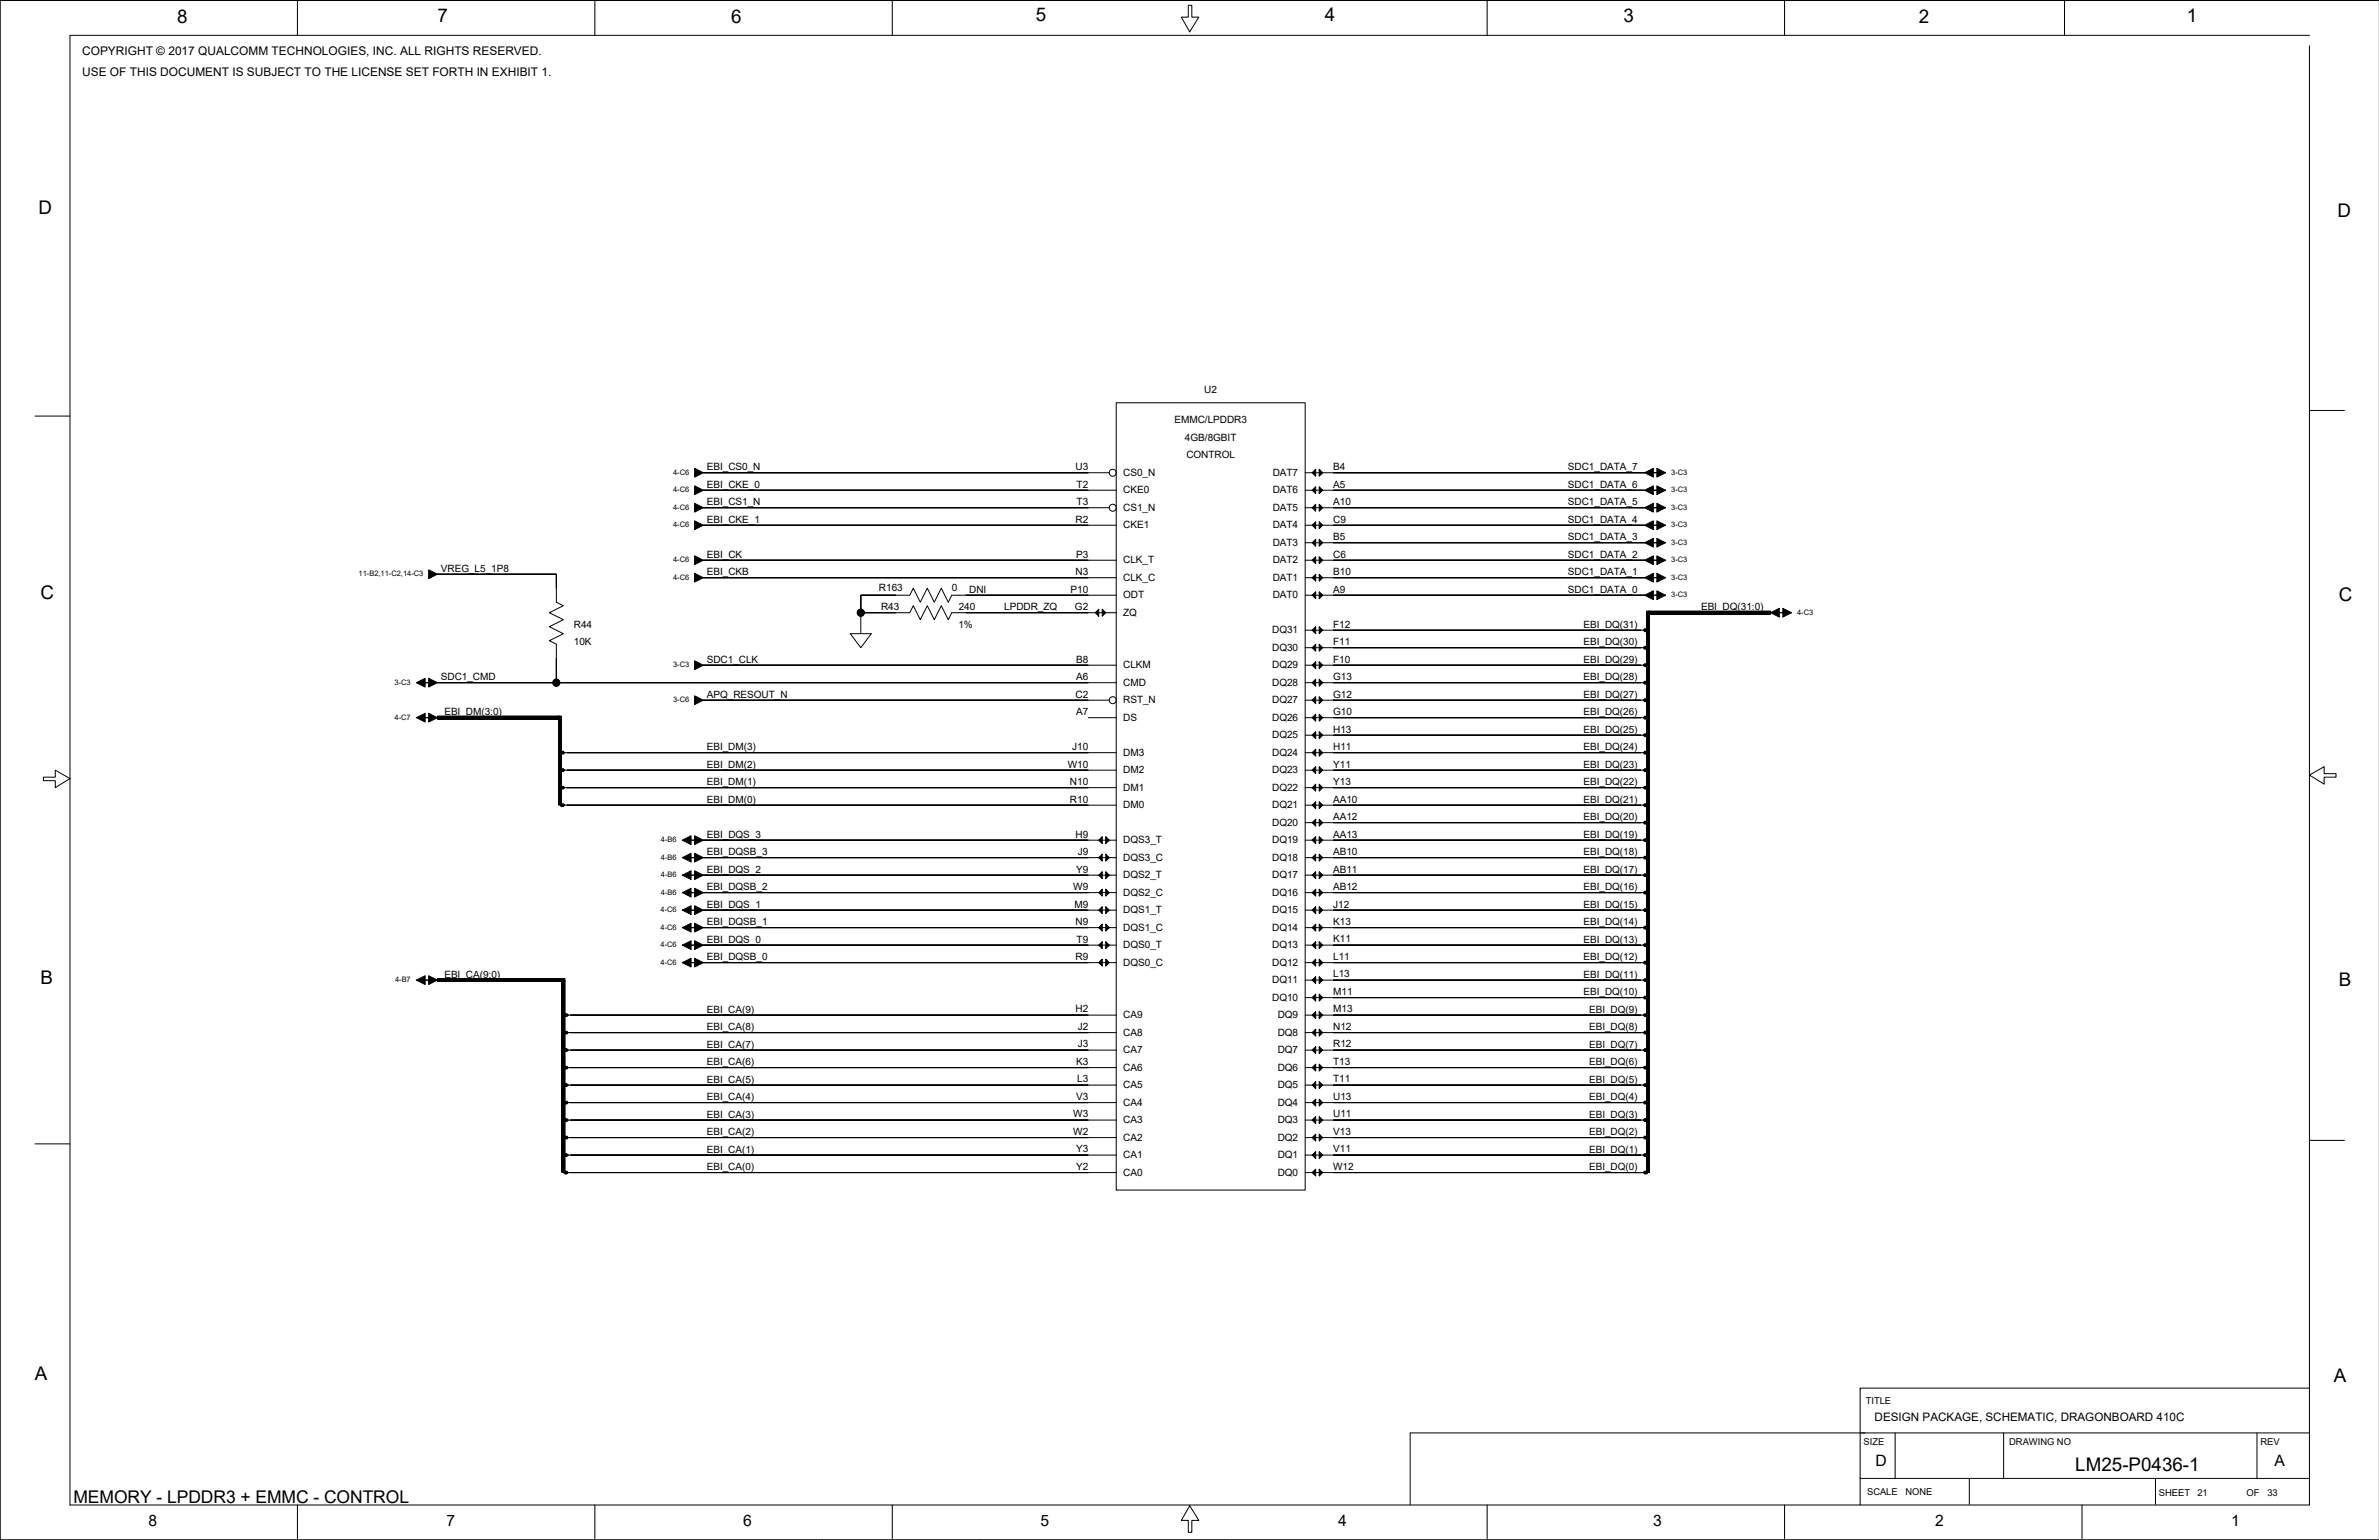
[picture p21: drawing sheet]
<svg xmlns="http://www.w3.org/2000/svg" width="863mm" height="559mm" viewBox="0 0 863 559" stroke-linecap="round" stroke-linejoin="round" font-family="sans-serif">
<defs><g id="words">
<g font-size="6.8">
<text x="64.2" y="8.2">8</text>
<text x="158.7" y="8">7</text>
<text x="265.4" y="8.2">6</text>
<text x="375.8" y="7.5">5</text>
<text x="480.7" y="7.5">4</text>
<text x="589.1" y="8">3</text>
<text x="696.3" y="8.2">2</text>
<text x="793.6" y="8">1</text>
<text x="14" y="77.8">D</text>
<text x="848.2" y="78.6">D</text>
<text x="14.7" y="217.5">C</text>
<text x="848.7" y="218.2">C</text>
<text x="14.7" y="357.1">B</text>
<text x="848.7" y="357.9">B</text>
<text x="12.7" y="500.6">A</text>
<text x="846.9" y="501.4">A</text>
<text x="753" y="533.8">LM25-P0436-1</text>
</g>
<text font-size="6.3" x="26.7" y="545.2">MEMORY - LPDDR3 + EMMC - CONTROL</text>
<g font-size="5.7">
<text x="680.6" y="532.1">D</text>
<text x="825.3" y="532.1">A</text>
<text x="53.8" y="553.7">8</text>
<text x="162" y="553.7">7</text>
<text x="269.7" y="553.7">6</text>
<text x="377.6" y="553.7">5</text>
<text x="485.5" y="553.7">4</text>
<text x="599.8" y="553.7">3</text>
<text x="702.1" y="553.7">2</text>
<text x="809.6" y="553.7">1</text>
</g>
<g font-size="4.3">
<text x="29.8" y="20">COPYRIGHT © 2017 QUALCOMM TECHNOLOGIES, INC. ALL RIGHTS RESERVED.</text>
<text x="29.8" y="27.7">USE OF THIS DOCUMENT IS SUBJECT TO THE LICENSE SET FORTH IN EXHIBIT 1.</text>
</g>
<text font-size="4.2" x="680.2" y="515.5">DESIGN PACKAGE, SCHEMATIC, DRAGONBOARD 410C</text>
<g font-size="3.6">
<text x="437" y="142.5">U2</text>
<text x="426.2" y="153.6">EMMC/LPDDR3</text>
<text x="430" y="159.9">4GB/8GBIT</text>
<text x="430.5" y="166.3">CONTROL</text>
<text x="256.5" y="170.7">EBI_CS0_N</text>
<text x="390.3" y="170.6">U3</text>
<text x="407.6" y="172.6">CS0_N</text>
<text x="461.8" y="172.6">DAT7</text>
<text x="483.8" y="170.6">B4</text>
<text x="569" y="170.7">SDC1_DATA_7</text>
<text x="256.5" y="177.1">EBI_CKE_0</text>
<text x="390.7" y="176.9">T2</text>
<text x="407.6" y="179">CKE0</text>
<text x="461.8" y="179">DAT6</text>
<text x="483.8" y="176.9">A5</text>
<text x="569" y="177.1">SDC1_DATA_6</text>
<text x="256.5" y="183.4">EBI_CS1_N</text>
<text x="390.7" y="183.3">T3</text>
<text x="407.6" y="185.3">CS1_N</text>
<text x="461.8" y="185.3">DAT5</text>
<text x="483.8" y="183.3">A10</text>
<text x="569" y="183.4">SDC1_DATA_5</text>
<text x="256.5" y="189.8">EBI_CKE_1</text>
<text x="390.3" y="189.6">R2</text>
<text x="407.6" y="191.7">CKE1</text>
<text x="461.8" y="191.7">DAT4</text>
<text x="483.8" y="189.6">C9</text>
<text x="569" y="189.8">SDC1_DATA_4</text>
<text x="483.8" y="196">B5</text>
<text x="569" y="196.1">SDC1_DATA_3</text>
<text x="256.5" y="202.5">EBI_CK</text>
<text x="390.5" y="202.3">P3</text>
<text x="461.8" y="198">DAT3</text>
<text x="483.8" y="202.3">C6</text>
<text x="569" y="202.5">SDC1_DATA_2</text>
<text x="160" y="207.5">VREG_L5_1P8</text>
<text x="256.5" y="208.8">EBI_CKB</text>
<text x="390.3" y="208.7">N3</text>
<text x="407.6" y="204.4">CLK_T</text>
<text x="461.8" y="204.4">DAT2</text>
<text x="483.8" y="208.7">B10</text>
<text x="569" y="208.8">SDC1_DATA_1</text>
<text x="318.9" y="214.5">R163</text>
<text x="345.4" y="214.5">0</text>
<text x="351.7" y="215.2">DNI</text>
<text x="388.5" y="215">P10</text>
<text x="407.6" y="210.7">CLK_C</text>
<text x="461.8" y="210.7">DAT1</text>
<text x="483.8" y="215">A9</text>
<text x="569" y="215.2">SDC1_DATA_0</text>
<text x="319.7" y="221.4">R43</text>
<text x="347.9" y="221.4">240</text>
<text x="364.4" y="221.4">LPDDR_ZQ</text>
<text x="390.1" y="221.4">G2</text>
<text x="407.6" y="217.1">ODT</text>
<text x="461.8" y="217.1">DAT0</text>
<text x="617.2" y="221.4">EBI_DQ(31:0)</text>
<text x="208.2" y="227.8">R44</text>
<text x="347.8" y="227.8">1%</text>
<text x="407.6" y="223.4">ZQ</text>
<text x="483.8" y="227.7">F12</text>
<text x="574.6" y="227.9">EBI_DQ(31)</text>
<text x="461.6" y="229.8">DQ31</text>
<text x="208.2" y="234.1">10K</text>
<text x="461.6" y="236.1">DQ30</text>
<text x="483.8" y="234.1">F11</text>
<text x="574.6" y="234.2">EBI_DQ(30)</text>
<text x="256.5" y="240.5">SDC1_CLK</text>
<text x="390.5" y="240.4">B8</text>
<text x="407.6" y="242.5">CLKM</text>
<text x="461.6" y="242.5">DQ29</text>
<text x="483.8" y="240.4">F10</text>
<text x="574.6" y="240.5">EBI_DQ(29)</text>
<text x="160" y="246.9">SDC1_CMD</text>
<text x="390.5" y="246.8">A6</text>
<text x="407.6" y="248.8">CMD</text>
<text x="461.6" y="248.8">DQ28</text>
<text x="483.8" y="246.8">G13</text>
<text x="574.6" y="246.9">EBI_DQ(28)</text>
<text x="256.5" y="253.2">APQ_RESOUT_N</text>
<text x="390.3" y="253.1">C2</text>
<text x="407.6" y="255.2">RST_N</text>
<text x="461.6" y="255.2">DQ27</text>
<text x="483.8" y="253.1">G12</text>
<text x="574.6" y="253.2">EBI_DQ(27)</text>
<text x="161.3" y="259.6">EBI_DM(3:0)</text>
<text x="390.5" y="259.5">A7</text>
<text x="407.6" y="261.5">DS</text>
<text x="461.6" y="261.5">DQ26</text>
<text x="483.8" y="259.5">G10</text>
<text x="574.6" y="259.6">EBI_DQ(26)</text>
<text x="461.6" y="267.9">DQ25</text>
<text x="483.8" y="265.8">H13</text>
<text x="574.6" y="265.9">EBI_DQ(25)</text>
<text x="256.5" y="272.3">EBI_DM(3)</text>
<text x="389.1" y="272.2">J10</text>
<text x="407.6" y="274.2">DM3</text>
<text x="461.6" y="274.2">DQ24</text>
<text x="483.8" y="272.2">H11</text>
<text x="574.6" y="272.3">EBI_DQ(24)</text>
<text x="256.5" y="278.6">EBI_DM(2)</text>
<text x="387.5" y="278.5">W10</text>
<text x="407.6" y="280.5">DM2</text>
<text x="461.6" y="280.5">DQ23</text>
<text x="483.8" y="278.5">Y11</text>
<text x="574.6" y="278.6">EBI_DQ(23)</text>
<text x="256.5" y="285">EBI_DM(1)</text>
<text x="388.3" y="284.9">N10</text>
<text x="407.6" y="286.9">DM1</text>
<text x="461.6" y="286.9">DQ22</text>
<text x="483.8" y="284.9">Y13</text>
<text x="574.6" y="285">EBI_DQ(22)</text>
<text x="256.5" y="291.3">EBI_DM(0)</text>
<text x="388.3" y="291.2">R10</text>
<text x="407.6" y="293.2">DM0</text>
<text x="461.6" y="293.2">DQ21</text>
<text x="483.8" y="291.2">AA10</text>
<text x="574.6" y="291.3">EBI_DQ(21)</text>
<text x="461.6" y="299.6">DQ20</text>
<text x="483.8" y="297.6">AA12</text>
<text x="574.6" y="297.7">EBI_DQ(20)</text>
<text x="256.5" y="304">EBI_DQS_3</text>
<text x="390.3" y="303.9">H9</text>
<text x="407.6" y="305.9">DQS3_T</text>
<text x="461.6" y="305.9">DQ19</text>
<text x="483.8" y="303.9">AA13</text>
<text x="574.6" y="304">EBI_DQ(19)</text>
<text x="256.5" y="310.4">EBI_DQSB_3</text>
<text x="391.1" y="310.3">J9</text>
<text x="483.8" y="310.2">AB10</text>
<text x="574.6" y="310.4">EBI_DQ(18)</text>
<text x="256.5" y="316.7">EBI_DQS_2</text>
<text x="390.5" y="316.6">Y9</text>
<text x="407.6" y="312.3">DQS3_C</text>
<text x="461.6" y="312.3">DQ18</text>
<text x="483.8" y="316.6">AB11</text>
<text x="574.6" y="316.7">EBI_DQ(17)</text>
<text x="256.5" y="323.1">EBI_DQSB_2</text>
<text x="389.5" y="322.9">W9</text>
<text x="407.6" y="318.6">DQS2_T</text>
<text x="461.6" y="318.6">DQ17</text>
<text x="483.8" y="322.9">AB12</text>
<text x="574.6" y="323.1">EBI_DQ(16)</text>
<text x="256.5" y="329.4">EBI_DQS_1</text>
<text x="389.9" y="329.3">M9</text>
<text x="407.6" y="325">DQS2_C</text>
<text x="461.6" y="325">DQ16</text>
<text x="483.8" y="329.3">J12</text>
<text x="574.6" y="329.4">EBI_DQ(15)</text>
<text x="256.5" y="335.8">EBI_DQSB_1</text>
<text x="390.3" y="335.6">N9</text>
<text x="407.6" y="331.3">DQS1_T</text>
<text x="461.6" y="331.3">DQ15</text>
<text x="483.8" y="335.6">K13</text>
<text x="574.6" y="335.8">EBI_DQ(14)</text>
<text x="390.7" y="342">T9</text>
<text x="407.6" y="337.7">DQS1_C</text>
<text x="461.6" y="337.7">DQ14</text>
<text x="483.8" y="342">K11</text>
<text x="256.5" y="342.1">EBI_DQS_0</text>
<text x="407.6" y="344">DQS0_T</text>
<text x="461.6" y="344">DQ13</text>
<text x="574.6" y="342.1">EBI_DQ(13)</text>
<text x="256.5" y="348.5">EBI_DQSB_0</text>
<text x="390.3" y="348.3">R9</text>
<text x="407.6" y="350.4">DQS0_C</text>
<text x="461.6" y="350.4">DQ12</text>
<text x="483.8" y="348.3">L11</text>
<text x="574.6" y="348.5">EBI_DQ(12)</text>
<text x="161.3" y="354.8">EBI_CA(9:0)</text>
<text x="461.6" y="356.7">DQ11</text>
<text x="483.8" y="354.7">L13</text>
<text x="574.6" y="354.8">EBI_DQ(11)</text>
<text x="461.6" y="363.1">DQ10</text>
<text x="483.8" y="361">M11</text>
<text x="574.6" y="361.2">EBI_DQ(10)</text>
<text x="256.5" y="367.5">EBI_CA(9)</text>
<text x="390.3" y="367.4">H2</text>
<text x="407.6" y="369.4">CA9</text>
<text x="463.6" y="369.4">DQ9</text>
<text x="483.8" y="367.4">M13</text>
<text x="576.6" y="367.5">EBI_DQ(9)</text>
<text x="256.5" y="373.9">EBI_CA(8)</text>
<text x="391.1" y="373.7">J2</text>
<text x="407.6" y="375.8">CA8</text>
<text x="463.6" y="375.8">DQ8</text>
<text x="483.8" y="373.7">N12</text>
<text x="576.6" y="373.9">EBI_DQ(8)</text>
<text x="256.5" y="380.2">EBI_CA(7)</text>
<text x="391.1" y="380.1">J3</text>
<text x="407.6" y="382.1">CA7</text>
<text x="463.6" y="382.1">DQ7</text>
<text x="483.8" y="380.1">R12</text>
<text x="576.6" y="380.2">EBI_DQ(7)</text>
<text x="256.5" y="386.6">EBI_CA(6)</text>
<text x="390.5" y="386.4">K3</text>
<text x="407.6" y="388.5">CA6</text>
<text x="463.6" y="388.5">DQ6</text>
<text x="483.8" y="386.4">T13</text>
<text x="576.6" y="386.6">EBI_DQ(6)</text>
<text x="256.5" y="392.9">EBI_CA(5)</text>
<text x="390.9" y="392.8">L3</text>
<text x="407.6" y="394.8">CA5</text>
<text x="463.6" y="394.8">DQ5</text>
<text x="483.8" y="392.8">T11</text>
<text x="576.6" y="392.9">EBI_DQ(5)</text>
<text x="256.5" y="399.3">EBI_CA(4)</text>
<text x="390.5" y="399.1">V3</text>
<text x="407.6" y="401.2">CA4</text>
<text x="463.6" y="401.2">DQ4</text>
<text x="483.8" y="399.1">U13</text>
<text x="576.6" y="399.3">EBI_DQ(4)</text>
<text x="256.5" y="405.6">EBI_CA(3)</text>
<text x="389.5" y="405.5">W3</text>
<text x="407.6" y="407.5">CA3</text>
<text x="463.6" y="407.5">DQ3</text>
<text x="483.8" y="405.5">U11</text>
<text x="576.6" y="405.6">EBI_DQ(3)</text>
<text x="256.5" y="412">EBI_CA(2)</text>
<text x="389.5" y="411.8">W2</text>
<text x="407.6" y="413.9">CA2</text>
<text x="463.6" y="413.9">DQ2</text>
<text x="483.8" y="411.8">V13</text>
<text x="576.6" y="412">EBI_DQ(2)</text>
<text x="256.5" y="418.3">EBI_CA(1)</text>
<text x="390.5" y="418.2">Y3</text>
<text x="483.8" y="418.2">V11</text>
<text x="576.6" y="418.3">EBI_DQ(1)</text>
<text x="256.5" y="424.7">EBI_CA(0)</text>
<text x="390.5" y="424.5">Y2</text>
<text x="407.6" y="420.2">CA1</text>
<text x="463.6" y="420.2">DQ1</text>
<text x="483.8" y="424.5">W12</text>
<text x="576.6" y="424.7">EBI_DQ(0)</text>
<text x="407.6" y="426.6">CA0</text>
<text x="463.6" y="426.6">DQ0</text>
</g>
<g font-size="3.4">
<text x="677" y="509.3">TITLE</text>
<text x="676.2" y="524.3">SIZE</text>
<text x="729.1" y="524.3">DRAWING NO</text>
<text x="820.2" y="524.3">REV</text>
<text x="677.5" y="542.6">SCALE</text>
<text x="691.4" y="542.6">NONE</text>
<text x="783.4" y="542.8">SHEET</text>
<text x="797.4" y="542.8">21</text>
<text x="815.2" y="542.8">OF</text>
<text x="822.8" y="542.8">33</text>
</g>
<g font-size="2.7">
<text x="244.3" y="172.4">4-C6</text>
<text x="606.4" y="172.4">3-C3</text>
<text x="244.3" y="178.7">4-C6</text>
<text x="606.4" y="178.7">3-C3</text>
<text x="244.3" y="185">4-C6</text>
<text x="606.4" y="185">3-C3</text>
<text x="244.3" y="191.4">4-C6</text>
<text x="606.4" y="191.4">3-C3</text>
<text x="606.4" y="197.7">3-C3</text>
<text x="130.1" y="209.2">11-B2,11-C2,14-C3</text>
<text x="244.3" y="204.1">4-C6</text>
<text x="606.4" y="204.1">3-C3</text>
<text x="244.3" y="210.4">4-C6</text>
<text x="606.4" y="210.4">3-C3</text>
<text x="606.4" y="216.8">3-C3</text>
<text x="652.1" y="223.1">4-C3</text>
<text x="244.3" y="242.2">3-C3</text>
<text x="143.2" y="248.5">3-C3</text>
<text x="244.3" y="254.9">3-C6</text>
<text x="143.2" y="261.2">4-C7</text>
<text x="239.8" y="305.7">4-B6</text>
<text x="239.8" y="312">4-B6</text>
<text x="239.8" y="318.4">4-B6</text>
<text x="239.8" y="324.7">4-B6</text>
<text x="239.7" y="331.1">4-C6</text>
<text x="239.7" y="337.4">4-C6</text>
<text x="239.7" y="343.8">4-C6</text>
<text x="239.7" y="350.1">4-C6</text>
<text x="143.3" y="356.5">4-B7</text>
</g>
</g></defs>
<g fill="none" stroke="#000" stroke-width=".36">
<path d="M0 .1h863.3h-863.3v558.7zM107.9 .1v12.7M215.9 .1v12.7M323.8 .1v12.7M431.2 1.9h1.3v4.3h2.5l-3.3 5.4-3-5.4h2.5zM539.6 .1v12.7M647.6 .1v12.7M749.1 .1v12.7M838 12.8h-812.6v533.3h812.6v-529.5M12.7 151h12.7M405 146.1h68.6v285.7h-68.6zM838 148.9h12.7"/>
<path d="M255.2 171.5h147.3M255.2 177.9h149.8M255.2 177.9h.1M255.2 171.5h.1M473.6 171.5h123.2M473.6 177.9h123.2M596.8 171.5h.1M596.8 177.9h.1M598 171.5h3.2M598 177.9h3.2M255.2 184.2h147.3M255.2 190.6h149.8"/>
<path d="M255.2 190.6h.1M255.2 184.2h.1M473.6 184.2h123.2M473.6 196.9h123.2M473.6 190.6h123.2M596.8 184.2h.1M596.8 196.9h.1M596.8 190.6h.1M598 184.2h3.2M598 196.9h3.2M598 190.6h3.2M158.7 208.4h.1"/>
<path d="M158.7 208.4h43.2v10.1l2.5 1.3-5.1 2.5 5.1 2.6-5.1 2.5 5.1 2.5-5.1 2.6 2.6 1.3v13.9M255.2 203.3h149.8M255.2 209.6h149.8M255.2 209.6h.1M255.2 203.3h.1M405 216h-59.6l-1.3 2.5-2.5-5.1-2.6 5.1-2.5-5.1-2.6 5.1-2.5-5.1-1.3 2.6h-17.8v13.9M473.6 203.3h123.2M473.6 216h123.2M473.6 209.6h123.2M596.8 203.3h.1M596.8 216h.1M596.8 209.6h.1"/>
<path d="M598 203.3h3.2M598 216h3.2M598 209.6h3.2M308.5 229.9h7.7l-3.9 5.1zM312.3 222.3h17.8l1.3-2.5 2.5 5.1 2.6-5.1 2.5 5.1 2.6-5.1 2.5 5.1 1.3-2.6h59.6M473.6 228.7h122.7M473.6 235h122.7M595.5 235h.1M595.5 228.7h.1M642.5 222.3h.1M643.7 222.3h3.2M154.3 247.7h3.1"/>
<path d="M158.7 247.7h.1M158.7 247.7h246.3M255.2 241.4h149.8M255.2 254.1h147.3M255.2 241.4h.1M255.2 254.1h.1M473.6 247.7h122.7M473.6 241.4h122.7M473.6 254.1h122.7M595.5 241.4h.1M595.5 247.7h.1M595.5 254.1h.1"/>
<path d="M154.3 260.4h3.1M158.7 260.4h.1M204.9 279.5h200.1M204.9 273.1h200.1M205.7 279.5h.1M205.7 273.1h.1M394.9 260.4h10.1M473.6 260.4h122.7M473.6 266.8h122.7M473.6 279.5h122.7M473.6 273.1h122.7M595.5 266.8h.1"/>
<path d="M595.5 279.5h.1M595.5 260.4h.1M595.5 273.1h.1M15.7 282h4.4v-2.5l5.3 3-5.3 3.3v-2.5h-4.4zM204.9 285.8h200.1M204.9 292.2h200.1M205.7 285.8h.1M205.7 292.2h.1M473.6 298.5h122.7M473.6 285.8h122.7M473.6 292.2h122.7M595.5 298.5h.1"/>
<path d="M595.5 292.2h.1M595.5 285.8h.1M838 281.2l5.3-3v2.5h4.4v1.3h-4.4v2.5zM250.8 317.6h3.1M250.8 304.9h3.1M250.8 311.2h3.1M255.2 317.6h149.8M255.2 304.9h149.8M255.2 311.2h149.8M255.2 317.6h.1M255.2 304.9h.1M255.2 311.2h.1"/>
<path d="M473.6 317.6h122.7M473.6 304.9h122.7M473.6 311.2h122.7M595.5 311.2h.1M595.5 304.9h.1M595.5 317.6h.1M250.8 336.6h3.1M250.8 323.9h3.1M250.8 330.3h3.1M255.2 336.6h149.8M255.2 323.9h149.8M255.2 330.3h149.8"/>
<path d="M255.2 336.6h.1M255.2 323.9h.1M255.2 330.3h.1M473.6 336.6h122.7M473.6 323.9h122.7M473.6 330.3h122.7M595.5 336.6h.1M595.5 330.3h.1M595.5 323.9h.1M154.3 355.6h3.1M158.7 355.6h.1M250.8 349.3h3.1"/>
<path d="M250.8 342.9h3.1M255.2 349.3h149.8M255.2 342.9h149.8M255.2 349.3h.1M255.2 342.9h.1M473.6 349.3h122.7M473.6 355.6h122.7M473.6 342.9h122.7M595.5 349.3h.1M595.5 342.9h.1M595.5 355.6h.1M206.2 368.3h198.8"/>
<path d="M206.2 374.7h198.8M207 374.7h.1M207 368.3h.1M473.6 362h122.7M473.6 368.3h122.7M473.6 374.7h122.7M595.5 368.3h.1M595.5 374.7h.1M595.5 362h.1M206.2 393.7h198.8M206.2 381h198.8M206.2 387.4h198.8"/>
<path d="M207 393.7h.1M207 381h.1M207 387.4h.1M473.6 393.7h122.7M473.6 381h122.7M473.6 387.4h122.7M595.5 393.7h.1M595.5 381h.1M595.5 387.4h.1M12.7 415.1h12.7M206.2 406.4h198.8M206.2 400.1h198.8"/>
<path d="M206.2 412.8h198.8M206.2 419.1h198.8M207 419.1h.1M207 400.1h.1M207 406.4h.1M207 412.8h.1M473.6 406.4h122.7M473.6 400.1h122.7M473.6 412.8h122.7M473.6 419.1h122.7M595.5 419.1h.1M595.5 400.1h.1"/>
<path d="M595.5 406.4h.1M595.5 412.8h.1M838 413.8h12.7M206.2 425.5h198.8M207 425.5h.1M473.6 425.5h122.7M595.5 425.5h.1M687.7 519.9v16.6M727 519.9v16.6M819 519.9v16.6M838 503.7h-163v42.4M838 519.9h-326.3v26.2"/>
<path d="M675 536.5h163M714.6 536.5v9.3M782.1 536.5v9.3M0 558.8h863.3M107.9 546.1v12.2M215.9 546.1v12.2M298.4 558.8h.1M323.8 546.1v12.2M355.5 558.8h.1M431.7 546.4l3.3 5.3h-2.5v4.3h-1.3v-4.3h-2.5zM444.4 558.8h.1M539.6 546.1v12.2"/>
<path d="M539.6 558.8h.1M647.6 546.1v12.2M755.5 546.1v12.2"/>
<circle cx="403.8" cy="171.5" r="1.27"/>
<circle cx="403.8" cy="184.2" r="1.27"/>
<circle cx="312.3" cy="222.3" r="1.27"/>
<circle cx="201.9" cy="247.7" r="1.27"/>
<circle cx="403.8" cy="254.1" r="1.27"/>
</g>
<g fill="#000" stroke="#000" stroke-width=".36">
<path d="M252 176.3l3.2 1.6-3.2 1.6z" fill-rule="evenodd"/>
<path d="M252 170l3.2 1.5-3.2 1.6z" fill-rule="evenodd"/>
<path d="M255.2 171.5h139.7z" fill-rule="evenodd"/>
<path d="M255.2 177.9h139.7z" fill-rule="evenodd"/>
<path d="M476.1 171.5l1.3-1.2v2.5z" fill-rule="evenodd"/>
<path d="M476.1 177.9l1.3-1.3v2.6z" fill-rule="evenodd"/>
<path d="M478.7 170.3l1.3 1.2-1.3 1.3z" fill-rule="evenodd"/>
<path d="M478.7 176.6l1.3 1.3-1.3 1.3z" fill-rule="evenodd"/>
<path d="M596.8 171.5l3.1-1.5v3.1z" fill-rule="evenodd"/>
<path d="M596.8 177.9l3.1-1.6v3.2z" fill-rule="evenodd"/>
<path d="M483.8 177.9h113z" fill-rule="evenodd"/>
<path d="M483.8 171.5h113z" fill-rule="evenodd"/>
<path d="M601.2 170l3.2 1.5-3.2 1.6z" fill-rule="evenodd"/>
<path d="M601.2 176.3l3.2 1.6-3.2 1.6z" fill-rule="evenodd"/>
<path d="M252 189l3.2 1.6-3.2 1.6z" fill-rule="evenodd"/>
<path d="M252 182.6l3.2 1.6-3.2 1.6z" fill-rule="evenodd"/>
<path d="M255.2 184.2h139.7z" fill-rule="evenodd"/>
<path d="M255.2 190.6h139.7z" fill-rule="evenodd"/>
<path d="M476.1 184.2l1.3-1.2v2.5z" fill-rule="evenodd"/>
<path d="M476.1 190.6l1.3-1.3v2.6z" fill-rule="evenodd"/>
<path d="M476.1 196.9l1.3-1.2v2.5z" fill-rule="evenodd"/>
<path d="M478.7 183l1.3 1.2-1.3 1.3z" fill-rule="evenodd"/>
<path d="M478.7 189.3l1.3 1.3-1.3 1.3z" fill-rule="evenodd"/>
<path d="M478.7 195.7l1.3 1.2-1.3 1.3z" fill-rule="evenodd"/>
<path d="M596.8 184.2l3.1-1.6v3.2z" fill-rule="evenodd"/>
<path d="M596.8 196.9l3.1-1.6v3.2z" fill-rule="evenodd"/>
<path d="M596.8 190.6l3.1-1.6v3.2z" fill-rule="evenodd"/>
<path d="M483.8 196.9h113z" fill-rule="evenodd"/>
<path d="M483.8 190.6h113z" fill-rule="evenodd"/>
<path d="M483.8 184.2h113z" fill-rule="evenodd"/>
<path d="M601.2 182.6l3.2 1.6-3.2 1.6z" fill-rule="evenodd"/>
<path d="M601.2 195.3l3.2 1.6-3.2 1.6z" fill-rule="evenodd"/>
<path d="M601.2 189l3.2 1.6-3.2 1.6z" fill-rule="evenodd"/>
<path d="M155.5 206.8l3.2 1.6-3.2 1.5z" fill-rule="evenodd"/>
<path d="M201.9 208.4v5z" fill-rule="evenodd"/>
<path d="M158.7 208.4h43.2z" fill-rule="evenodd"/>
<path d="M252 208l3.2 1.6-3.2 1.6z" fill-rule="evenodd"/>
<path d="M252 201.7l3.2 1.6-3.2 1.6z" fill-rule="evenodd"/>
<path d="M312.3 216v6.3z" fill-rule="evenodd"/>
<path d="M312.3 216h12.7z" fill-rule="evenodd"/>
<path d="M255.2 209.6h139.7z" fill-rule="evenodd"/>
<path d="M255.2 203.3h139.7z" fill-rule="evenodd"/>
<path d="M350.4 216h44.5z" fill-rule="evenodd"/>
<path d="M477.4 202v2.6l-1.3-1.3z" fill-rule="evenodd"/>
<path d="M476.1 209.6l1.3-1.2v2.5z" fill-rule="evenodd"/>
<path d="M476.1 216l1.3-1.3v2.5z" fill-rule="evenodd"/>
<path d="M478.7 202l1.3 1.3-1.3 1.3z" fill-rule="evenodd"/>
<path d="M478.7 208.4l1.3 1.2-1.3 1.3z" fill-rule="evenodd"/>
<path d="M478.7 214.7l1.3 1.3-1.3 1.2z" fill-rule="evenodd"/>
<path d="M596.8 203.3l3.1-1.6v3.2z" fill-rule="evenodd"/>
<path d="M596.8 216l3.1-1.6v3.2z" fill-rule="evenodd"/>
<path d="M596.8 209.6l3.1-1.6v3.2z" fill-rule="evenodd"/>
<path d="M483.8 209.6h113z" fill-rule="evenodd"/>
<path d="M483.8 203.3h113z" fill-rule="evenodd"/>
<path d="M483.8 216h113z" fill-rule="evenodd"/>
<path d="M601.2 201.7l3.2 1.6-3.2 1.6z" fill-rule="evenodd"/>
<path d="M601.2 214.4l3.2 1.6-3.2 1.6z" fill-rule="evenodd"/>
<path d="M601.2 208l3.2 1.6-3.2 1.6z" fill-rule="evenodd"/>
<path d="M201.9 238.8v8.9z" fill-rule="evenodd"/>
<path d="M312.3 222.3v1.3z" fill-rule="evenodd"/>
<path d="M312.3 222.3h12.7z" fill-rule="evenodd"/>
<path d="M350.4 222.3h44.5z" fill-rule="evenodd"/>
<path d="M397.4 222.3l1.3-1.2v2.5z" fill-rule="evenodd"/>
<path d="M400 221.1l1.2 1.2-1.2 1.3z" fill-rule="evenodd"/>
<path d="M476.1 228.7l1.3-1.3v2.5z" fill-rule="evenodd"/>
<path d="M476.1 235l1.3-1.2v2.5z" fill-rule="evenodd"/>
<path d="M478.7 227.4l1.3 1.3-1.3 1.2z" fill-rule="evenodd"/>
<path d="M478.7 233.8l1.3 1.2-1.3 1.3z" fill-rule="evenodd"/>
<path d="M483.8 235h111.7z" fill-rule="evenodd"/>
<path d="M483.8 228.7h111.7z" fill-rule="evenodd"/>
<path d="M596.8 234.5h.7l.5 .5-.5 .5h-.7l-.5-.5z" fill-rule="evenodd"/>
<path d="M596.8 228.2h.7l.5 .5-.5 .5h-.7l-.5-.5z" fill-rule="evenodd"/>
<path d="M597.5 221.8h1.1v1.1h-1.1z" fill-rule="evenodd"/>
<path d="M642.5 222.3l3.1-1.6v3.2z" fill-rule="evenodd"/>
<path d="M646.9 220.7l3.2 1.6-3.2 1.6z" fill-rule="evenodd"/>
<path d="M151.1 247.7l3.2-1.6v3.2z" fill-rule="evenodd"/>
<path d="M155.5 246.1l3.2 1.6-3.2 1.6z" fill-rule="evenodd"/>
<path d="M158.7 247.7h43.2z" fill-rule="evenodd"/>
<path d="M252 239.8l3.2 1.6-3.2 1.6z" fill-rule="evenodd"/>
<path d="M252 252.5l3.2 1.6-3.2 1.6z" fill-rule="evenodd"/>
<path d="M255.2 241.4h139.7z" fill-rule="evenodd"/>
<path d="M255.2 254.1h139.7z" fill-rule="evenodd"/>
<path d="M201.9 247.7h193z" fill-rule="evenodd"/>
<path d="M476.1 241.4l1.3-1.3v2.5z" fill-rule="evenodd"/>
<path d="M476.1 247.7l1.3-1.2v2.5z" fill-rule="evenodd"/>
<path d="M476.1 254.1l1.3-1.3v2.5z" fill-rule="evenodd"/>
<path d="M478.7 240.1l1.3 1.3-1.3 1.2z" fill-rule="evenodd"/>
<path d="M478.7 246.5l1.3 1.2-1.3 1.3z" fill-rule="evenodd"/>
<path d="M478.7 252.8l1.3 1.3-1.3 1.2z" fill-rule="evenodd"/>
<path d="M483.8 254.1h111.7z" fill-rule="evenodd"/>
<path d="M483.8 247.7h111.7z" fill-rule="evenodd"/>
<path d="M483.8 241.4h111.7z" fill-rule="evenodd"/>
<path d="M596.3 241.4l.5-.5h.7l.5 .5-.5 .5h-.7z" fill-rule="evenodd"/>
<path d="M596.3 247.7l.5-.5h.7l.5 .5-.5 .5h-.7z" fill-rule="evenodd"/>
<path d="M596.8 253.6h.7l.5 .5-.5 .5h-.7l-.5-.5z" fill-rule="evenodd"/>
<path d="M151.1 260.4l3.2-1.6v3.2z" fill-rule="evenodd"/>
<path d="M155.5 258.8l3.2 1.6-3.2 1.6z" fill-rule="evenodd"/>
<path d="M202.6 259.9h1.1v1.1h-1.1z" fill-rule="evenodd"/>
<path d="M203.2 279.5l.5-.5h.7l.5 .5-.5 .5h-.7z" fill-rule="evenodd"/>
<path d="M203.7 272.6h.7l.5 .5-.5 .5h-.7l-.5-.5z" fill-rule="evenodd"/>
<path d="M205.7 273.1h189.2z" fill-rule="evenodd"/>
<path d="M205.7 279.5h189.2z" fill-rule="evenodd"/>
<path d="M476.1 279.5l1.3-1.3v2.5z" fill-rule="evenodd"/>
<path d="M476.1 260.4l1.3-1.3v2.6z" fill-rule="evenodd"/>
<path d="M477.4 265.5v2.5l-1.3-1.2z" fill-rule="evenodd"/>
<path d="M477.4 271.8v2.6l-1.3-1.3z" fill-rule="evenodd"/>
<path d="M478.7 278.2l1.3 1.3-1.3 1.2z" fill-rule="evenodd"/>
<path d="M478.7 259.1l1.3 1.3-1.3 1.3z" fill-rule="evenodd"/>
<path d="M478.7 265.5l1.3 1.3-1.3 1.2z" fill-rule="evenodd"/>
<path d="M478.7 271.8l1.3 1.3-1.3 1.3z" fill-rule="evenodd"/>
<path d="M483.8 279.5h111.7z" fill-rule="evenodd"/>
<path d="M483.8 273.1h111.7z" fill-rule="evenodd"/>
<path d="M483.8 266.8h111.7z" fill-rule="evenodd"/>
<path d="M483.8 260.4h111.7z" fill-rule="evenodd"/>
<path d="M596.8 266.3h.7l.5 .5-.5 .5h-.7l-.5-.5z" fill-rule="evenodd"/>
<path d="M596.3 279.5l.5-.5h.7l.5 .5-.5 .5h-.7z" fill-rule="evenodd"/>
<path d="M596.3 260.4l.5-.5h.7l.5 .5-.5 .5h-.7z" fill-rule="evenodd"/>
<path d="M596.8 272.6h.7l.5 .5-.5 .5h-.7l-.5-.5z" fill-rule="evenodd"/>
<path d="M203.2 285.8l.5-.5h.7l.5 .5-.5 .5h-.7z" fill-rule="evenodd"/>
<path d="M203.2 292.2l.5-.5h.7l.5 .5-.5 .5h-.7z" fill-rule="evenodd"/>
<path d="M205.7 285.8h189.2z" fill-rule="evenodd"/>
<path d="M205.7 292.2h189.2z" fill-rule="evenodd"/>
<path d="M476.1 285.8l1.3-1.3v2.6z" fill-rule="evenodd"/>
<path d="M476.1 292.2l1.3-1.3v2.5z" fill-rule="evenodd"/>
<path d="M476.1 298.5l1.3-1.3v2.6z" fill-rule="evenodd"/>
<path d="M478.7 284.5l1.3 1.3-1.3 1.3z" fill-rule="evenodd"/>
<path d="M478.7 290.9l1.3 1.3-1.3 1.2z" fill-rule="evenodd"/>
<path d="M478.7 297.2l1.3 1.3-1.3 1.3z" fill-rule="evenodd"/>
<path d="M483.8 298.5h111.7z" fill-rule="evenodd"/>
<path d="M483.8 292.2h111.7z" fill-rule="evenodd"/>
<path d="M483.8 285.8h111.7z" fill-rule="evenodd"/>
<path d="M596.3 298.5l.5-.5h.7l.5 .5-.5 .5h-.7z" fill-rule="evenodd"/>
<path d="M596.3 292.2l.5-.5h.7l.5 .5-.5 .5h-.7z" fill-rule="evenodd"/>
<path d="M596.3 285.8l.5-.5h.7l.5 .5-.5 .5h-.7z" fill-rule="evenodd"/>
<path d="M247.6 317.6l3.2-1.6v3.1z" fill-rule="evenodd"/>
<path d="M247.6 304.9l3.2-1.6v3.1z" fill-rule="evenodd"/>
<path d="M247.6 311.2l3.2-1.6v3.2z" fill-rule="evenodd"/>
<path d="M252 316l3.2 1.6-3.2 1.5z" fill-rule="evenodd"/>
<path d="M252 303.3l3.2 1.6-3.2 1.5z" fill-rule="evenodd"/>
<path d="M252 309.6l3.2 1.6-3.2 1.6z" fill-rule="evenodd"/>
<path d="M255.2 317.6h139.7z" fill-rule="evenodd"/>
<path d="M255.2 304.9h139.7z" fill-rule="evenodd"/>
<path d="M255.2 311.2h139.7z" fill-rule="evenodd"/>
<path d="M398.7 311.2l1.3-1.3v2.6z" fill-rule="evenodd"/>
<path d="M398.7 304.9l1.3-1.3v2.5z" fill-rule="evenodd"/>
<path d="M398.7 317.6l1.3-1.3v2.5z" fill-rule="evenodd"/>
<path d="M401.2 309.9l1.3 1.3-1.3 1.3z" fill-rule="evenodd"/>
<path d="M401.2 303.6l1.3 1.3-1.3 1.2z" fill-rule="evenodd"/>
<path d="M401.2 316.3l1.3 1.3-1.3 1.2z" fill-rule="evenodd"/>
<path d="M476.1 304.9l1.3-1.3v2.5z" fill-rule="evenodd"/>
<path d="M476.1 311.2l1.3-1.3v2.6z" fill-rule="evenodd"/>
<path d="M476.1 317.6l1.3-1.3v2.5z" fill-rule="evenodd"/>
<path d="M478.7 303.6l1.3 1.3-1.3 1.2z" fill-rule="evenodd"/>
<path d="M478.7 309.9l1.3 1.3-1.3 1.3z" fill-rule="evenodd"/>
<path d="M478.7 316.3l1.3 1.3-1.3 1.2z" fill-rule="evenodd"/>
<path d="M483.8 317.6h111.7z" fill-rule="evenodd"/>
<path d="M483.8 311.2h111.7z" fill-rule="evenodd"/>
<path d="M483.8 304.9h111.7z" fill-rule="evenodd"/>
<path d="M596.8 310.7h.7l.5 .5-.5 .5h-.7l-.5-.5z" fill-rule="evenodd"/>
<path d="M596.3 304.9l.5-.6h.7l.5 .6-.5 .5h-.7z" fill-rule="evenodd"/>
<path d="M596.3 317.6l.5-.6h.7l.5 .6-.5 .5h-.7z" fill-rule="evenodd"/>
<path d="M247.6 336.6l3.2-1.6v3.2z" fill-rule="evenodd"/>
<path d="M247.6 323.9l3.2-1.6v3.2z" fill-rule="evenodd"/>
<path d="M247.6 330.3l3.2-1.6v3.1z" fill-rule="evenodd"/>
<path d="M252 335l3.2 1.6-3.2 1.6z" fill-rule="evenodd"/>
<path d="M252 322.3l3.2 1.6-3.2 1.6z" fill-rule="evenodd"/>
<path d="M252 328.7l3.2 1.6-3.2 1.5z" fill-rule="evenodd"/>
<path d="M255.2 330.3h139.7z" fill-rule="evenodd"/>
<path d="M255.2 336.6h139.7z" fill-rule="evenodd"/>
<path d="M255.2 323.9h139.7z" fill-rule="evenodd"/>
<path d="M400 322.6v2.6l-1.3-1.3z" fill-rule="evenodd"/>
<path d="M398.7 336.6l1.3-1.3v2.6z" fill-rule="evenodd"/>
<path d="M400 329v2.5l-1.3-1.2z" fill-rule="evenodd"/>
<path d="M401.2 322.6l1.3 1.3-1.3 1.3z" fill-rule="evenodd"/>
<path d="M401.2 335.3l1.3 1.3-1.3 1.3z" fill-rule="evenodd"/>
<path d="M401.2 329l1.3 1.3-1.3 1.2z" fill-rule="evenodd"/>
<path d="M477.4 322.6v2.6l-1.3-1.3z" fill-rule="evenodd"/>
<path d="M477.4 329v2.5l-1.3-1.2z" fill-rule="evenodd"/>
<path d="M476.1 336.6l1.3-1.3v2.6z" fill-rule="evenodd"/>
<path d="M478.7 322.6l1.3 1.3-1.3 1.3z" fill-rule="evenodd"/>
<path d="M478.7 329l1.3 1.3-1.3 1.2z" fill-rule="evenodd"/>
<path d="M478.7 335.3l1.3 1.3-1.3 1.3z" fill-rule="evenodd"/>
<path d="M483.8 336.6h111.7z" fill-rule="evenodd"/>
<path d="M483.8 330.3h111.7z" fill-rule="evenodd"/>
<path d="M483.8 323.9h111.7z" fill-rule="evenodd"/>
<path d="M596.3 336.6l.5-.5h.7l.5 .5-.5 .5h-.7z" fill-rule="evenodd"/>
<path d="M596.8 329.7h.7l.5 .6-.5 .5h-.7l-.5-.5z" fill-rule="evenodd"/>
<path d="M596.3 323.9l.5-.5h.7l.5 .5-.5 .5h-.7z" fill-rule="evenodd"/>
<path d="M151.1 355.6l3.2-1.5v3.1z" fill-rule="evenodd"/>
<path d="M155.5 354.1l3.2 1.5-3.2 1.6z" fill-rule="evenodd"/>
<path d="M203.9 355.1h1.1v1.1h-1.1z" fill-rule="evenodd"/>
<path d="M247.6 349.3l3.2-1.6v3.2z" fill-rule="evenodd"/>
<path d="M247.6 342.9l3.2-1.5v3.1z" fill-rule="evenodd"/>
<path d="M252 347.7l3.2 1.6-3.2 1.6z" fill-rule="evenodd"/>
<path d="M252 341.4l3.2 1.5-3.2 1.6z" fill-rule="evenodd"/>
<path d="M255.2 342.9h139.7z" fill-rule="evenodd"/>
<path d="M255.2 349.3h139.7z" fill-rule="evenodd"/>
<path d="M398.7 349.3l1.3-1.3v2.6z" fill-rule="evenodd"/>
<path d="M398.7 342.9l1.3-1.2v2.5z" fill-rule="evenodd"/>
<path d="M401.2 348l1.3 1.3-1.3 1.3z" fill-rule="evenodd"/>
<path d="M401.2 341.7l1.3 1.2-1.3 1.3z" fill-rule="evenodd"/>
<path d="M476.1 342.9l1.3-1.2v2.5z" fill-rule="evenodd"/>
<path d="M476.1 349.3l1.3-1.3v2.6z" fill-rule="evenodd"/>
<path d="M476.1 355.6l1.3-1.2v2.5z" fill-rule="evenodd"/>
<path d="M478.7 341.7l1.3 1.2-1.3 1.3z" fill-rule="evenodd"/>
<path d="M478.7 348l1.3 1.3-1.3 1.3z" fill-rule="evenodd"/>
<path d="M478.7 354.4l1.3 1.2-1.3 1.3z" fill-rule="evenodd"/>
<path d="M483.8 355.6h111.7z" fill-rule="evenodd"/>
<path d="M483.8 349.3h111.7z" fill-rule="evenodd"/>
<path d="M483.8 342.9h111.7z" fill-rule="evenodd"/>
<path d="M596.3 349.3l.5-.5h.7l.5 .5-.5 .5h-.7z" fill-rule="evenodd"/>
<path d="M596.3 342.9l.5-.5h.7l.5 .5-.5 .6h-.7z" fill-rule="evenodd"/>
<path d="M596.3 355.6l.5-.5h.7l.5 .5-.5 .6h-.7z" fill-rule="evenodd"/>
<path d="M204.4 374.7l.5-.5h.8l.5 .5-.5 .5h-.8z" fill-rule="evenodd"/>
<path d="M204.4 368.3l.5-.5h.8l.5 .5-.5 .6h-.8z" fill-rule="evenodd"/>
<path d="M207 368.3h187.9z" fill-rule="evenodd"/>
<path d="M207 374.7h187.9z" fill-rule="evenodd"/>
<path d="M476.1 362l1.3-1.3v2.6z" fill-rule="evenodd"/>
<path d="M476.1 368.3l1.3-1.2v2.5z" fill-rule="evenodd"/>
<path d="M476.1 374.7l1.3-1.3v2.6z" fill-rule="evenodd"/>
<path d="M478.7 360.7l1.3 1.3-1.3 1.3z" fill-rule="evenodd"/>
<path d="M478.7 367.1l1.3 1.2-1.3 1.3z" fill-rule="evenodd"/>
<path d="M478.7 373.4l1.3 1.3-1.3 1.3z" fill-rule="evenodd"/>
<path d="M483.8 362h111.7z" fill-rule="evenodd"/>
<path d="M483.8 374.7h111.7z" fill-rule="evenodd"/>
<path d="M483.8 368.3h111.7z" fill-rule="evenodd"/>
<path d="M596.8 367.8h.7l.5 .5-.5 .6h-.7l-.5-.6z" fill-rule="evenodd"/>
<path d="M596.3 374.7l.5-.5h.7l.5 .5-.5 .5h-.7z" fill-rule="evenodd"/>
<path d="M596.3 362l.5-.5h.7l.5 .5-.5 .5h-.7z" fill-rule="evenodd"/>
<path d="M204.4 393.7l.5-.5h.8l.5 .5-.5 .5h-.8z" fill-rule="evenodd"/>
<path d="M204.4 381l.5-.5h.8l.5 .5-.5 .5h-.8z" fill-rule="evenodd"/>
<path d="M204.4 387.4l.5-.5h.8l.5 .5-.5 .5h-.8z" fill-rule="evenodd"/>
<path d="M207 381h187.9z" fill-rule="evenodd"/>
<path d="M207 387.4h187.9z" fill-rule="evenodd"/>
<path d="M207 393.7h187.9z" fill-rule="evenodd"/>
<path d="M476.1 381l1.3-1.2v2.5z" fill-rule="evenodd"/>
<path d="M476.1 387.4l1.3-1.3v2.6z" fill-rule="evenodd"/>
<path d="M477.4 392.5v2.5l-1.3-1.3z" fill-rule="evenodd"/>
<path d="M478.7 379.8l1.3 1.2-1.3 1.3z" fill-rule="evenodd"/>
<path d="M478.7 386.1l1.3 1.3-1.3 1.3z" fill-rule="evenodd"/>
<path d="M478.7 392.5l1.3 1.2-1.3 1.3z" fill-rule="evenodd"/>
<path d="M483.8 393.7h111.7z" fill-rule="evenodd"/>
<path d="M483.8 387.4h111.7z" fill-rule="evenodd"/>
<path d="M483.8 381h111.7z" fill-rule="evenodd"/>
<path d="M596.8 393.2h.7l.5 .5-.5 .5h-.7l-.5-.5z" fill-rule="evenodd"/>
<path d="M596.3 381l.5-.5h.7l.5 .5-.5 .5h-.7z" fill-rule="evenodd"/>
<path d="M596.3 387.4l.5-.5h.7l.5 .5-.5 .5h-.7z" fill-rule="evenodd"/>
<path d="M204.4 419.1l.5-.5h.8l.5 .5-.5 .5h-.8z" fill-rule="evenodd"/>
<path d="M204.4 400.1l.5-.5h.8l.5 .5-.5 .5h-.8z" fill-rule="evenodd"/>
<path d="M204.4 406.4l.5-.5h.8l.5 .5-.5 .5h-.8z" fill-rule="evenodd"/>
<path d="M204.4 412.8l.5-.5h.8l.5 .5-.5 .5h-.8z" fill-rule="evenodd"/>
<path d="M207 400.1h187.9z" fill-rule="evenodd"/>
<path d="M207 406.4h187.9z" fill-rule="evenodd"/>
<path d="M207 412.8h187.9z" fill-rule="evenodd"/>
<path d="M207 419.1h187.9z" fill-rule="evenodd"/>
<path d="M476.1 400.1l1.3-1.3v2.6z" fill-rule="evenodd"/>
<path d="M476.1 406.4l1.3-1.2v2.5z" fill-rule="evenodd"/>
<path d="M476.1 412.8l1.3-1.3v2.6z" fill-rule="evenodd"/>
<path d="M476.1 419.1l1.3-1.2v2.5z" fill-rule="evenodd"/>
<path d="M478.7 398.8l1.3 1.3-1.3 1.3z" fill-rule="evenodd"/>
<path d="M478.7 405.2l1.3 1.2-1.3 1.3z" fill-rule="evenodd"/>
<path d="M478.7 411.5l1.3 1.3-1.3 1.3z" fill-rule="evenodd"/>
<path d="M478.7 417.9l1.3 1.2-1.3 1.3z" fill-rule="evenodd"/>
<path d="M483.8 419.1h111.7z" fill-rule="evenodd"/>
<path d="M483.8 412.8h111.7z" fill-rule="evenodd"/>
<path d="M483.8 406.4h111.7z" fill-rule="evenodd"/>
<path d="M483.8 400.1h111.7z" fill-rule="evenodd"/>
<path d="M596.3 419.1l.5-.5h.7l.5 .5-.5 .5h-.7z" fill-rule="evenodd"/>
<path d="M596.3 400.1l.5-.5h.7l.5 .5-.5 .5h-.7z" fill-rule="evenodd"/>
<path d="M596.3 406.4l.5-.5h.7l.5 .5-.5 .5h-.7z" fill-rule="evenodd"/>
<path d="M596.3 412.8l.5-.5h.7l.5 .5-.5 .5h-.7z" fill-rule="evenodd"/>
<path d="M204.4 425.5l.5-.5h.8l.5 .5-.5 .5h-.8z" fill-rule="evenodd"/>
<path d="M207 425.5h187.9z" fill-rule="evenodd"/>
<path d="M476.1 425.5l1.3-1.3v2.5z" fill-rule="evenodd"/>
<path d="M478.7 424.2l1.3 1.3-1.3 1.2z" fill-rule="evenodd"/>
<path d="M483.8 425.5h111.7z" fill-rule="evenodd"/>
<path d="M596.8 425h.7l.5 .5-.5 .5h-.7l-.5-.5z" fill-rule="evenodd"/>
<circle cx="312.3" cy="222.3" r="1.27"/>
<circle cx="201.9" cy="247.7" r="1.27"/>
</g>
<g fill="#000" stroke="#000" stroke-width="1.3" stroke-linecap="butt">
<path d="M598 222.3v203.2z" fill-rule="evenodd"/>
<path d="M598 222.3h44.5z" fill-rule="evenodd"/>
<path d="M158.7 260.4h44.5z" fill-rule="evenodd"/>
<path d="M203.2 260.4v31.8z" fill-rule="evenodd"/>
<path d="M158.7 355.6h45.7z" fill-rule="evenodd"/>
<path d="M204.4 355.6v69.9z" fill-rule="evenodd"/>
</g>
<path d="M642.5 222.3h-44.5v203.2M158.7 260.4h44.5v31.8M158.7 355.6h45.7v69.9" fill="none" stroke="#000" stroke-width="1.3" stroke-linecap="butt"/>
<use href="#words"/>
</svg>
